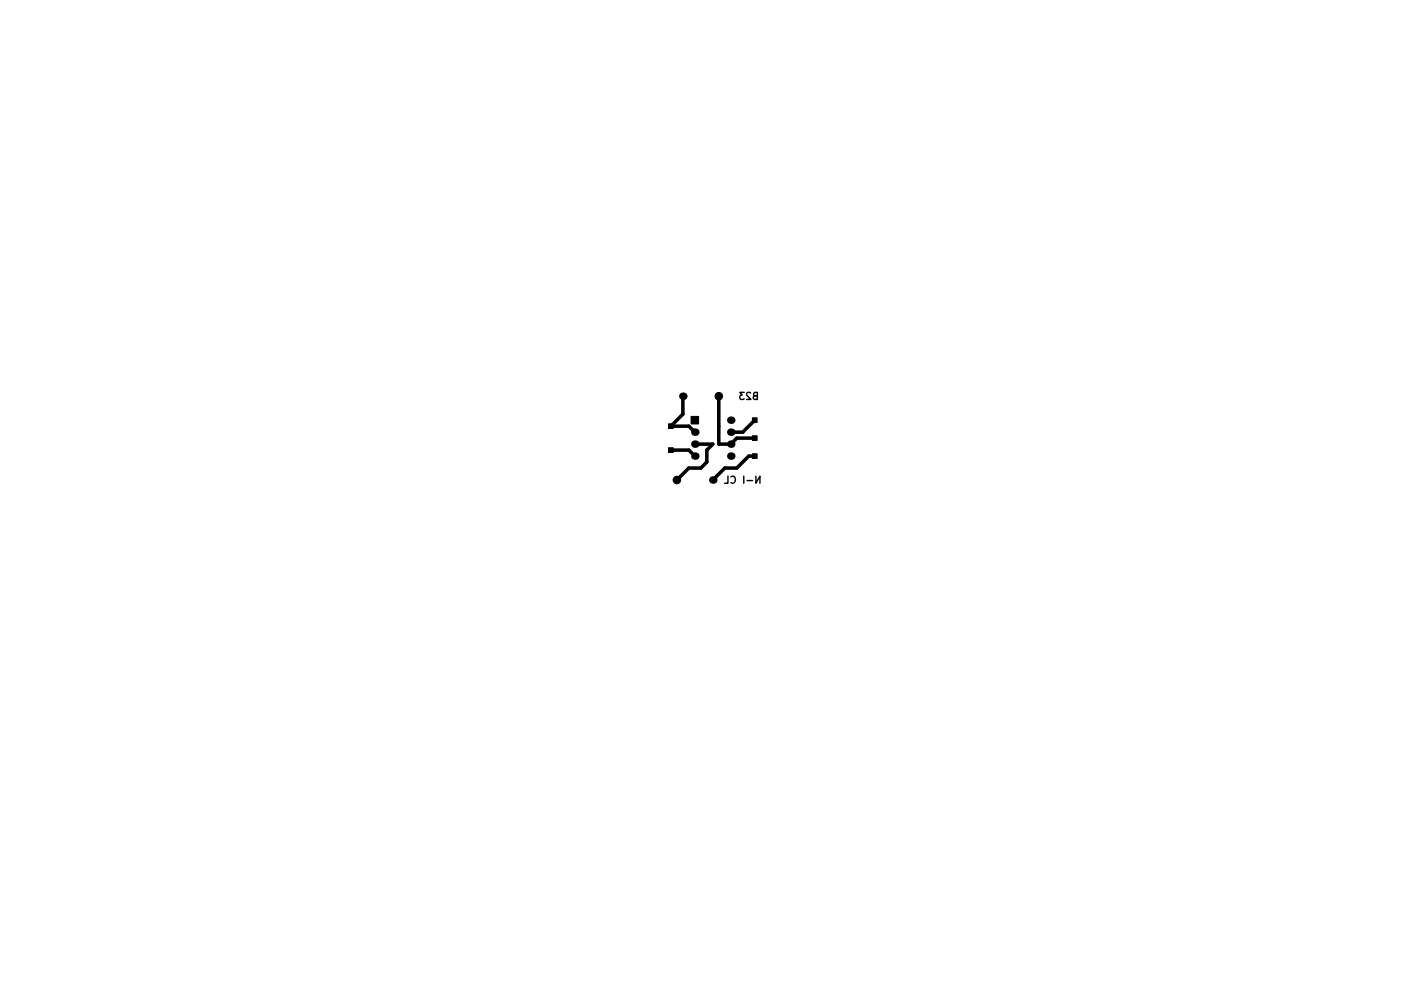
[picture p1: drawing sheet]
<svg xmlns="http://www.w3.org/2000/svg" width="297mm" height="210mm" viewBox="0 0 297 210" stroke-linecap="round" stroke-linejoin="round" font-family="sans-serif">
<path d="M157.8 83.2h-.9l.5 .6-.5 .2v.6l.2 .1 .7-.1M159.1 83.4l-.5-.2-.3 .5 .9 1h-.9M160.1 84l-.4 .2 .1 .4 .2 .1h.6v-1.5l-.7 .2-.1 .3 .1 .2 .7 .1M154.3 101v1.5h-.7M155 101.2a.71 .71 0 0 1 1 .5 .71 .71 0 0 1-.7 .8l-.3-.1M157.7 101v1.5M158.4 102h1.2M160.3 101v1.5l.8-1.5v1.5" fill="none" stroke="#000" stroke-width=".3"/>
<g fill="#000" stroke="#000" stroke-width=".21">
<path d="M141.7 95h1v1h-1zM141.7 89.9h1v1h-1zM146.5 88.3h1.6v1.6h-1.6zM159.5 88.6h1v1h-1zM159.5 96.3h1v1h-1zM159.5 92.5h1v1h-1z"/>
<circle cx="152.4" cy="84.1" r=".8"/>
<circle cx="143.5" cy="101.8" r=".8"/>
</g>
<g fill="#000">
<circle cx="144.8" cy="84.1" r=".8"/>
<circle cx="147.3" cy="91.7" r=".8"/>
<circle cx="147.3" cy="94.2" r=".8"/>
<circle cx="147.3" cy="96.8" r=".8"/>
<circle cx="154.9" cy="89.1" r=".8"/>
<circle cx="154.9" cy="96.8" r=".8"/>
<circle cx="154.9" cy="94.2" r=".8"/>
<circle cx="154.9" cy="91.7" r=".8"/>
<circle cx="151.1" cy="101.8" r=".8"/>
</g>
<path d="M142.2 95.5h3.8l1.3 1.3M144.8 84.1v3.8l-2.6 2.5h3.8l1.3 1.3M147.3 94.2h3.8l-1.2 1.3v2.5l-1.3 1.3h-2.6l-2.5 2.5M152.4 84.1v10.1h2.5l1.3-1.2h3.8M160 89.1l-2.5 2.6h-2.6M160 96.8h-1.3l-2.5 2.5h-2.5l-2.6 2.5" fill="none" stroke="#000" stroke-width=".75"/>
</svg>
